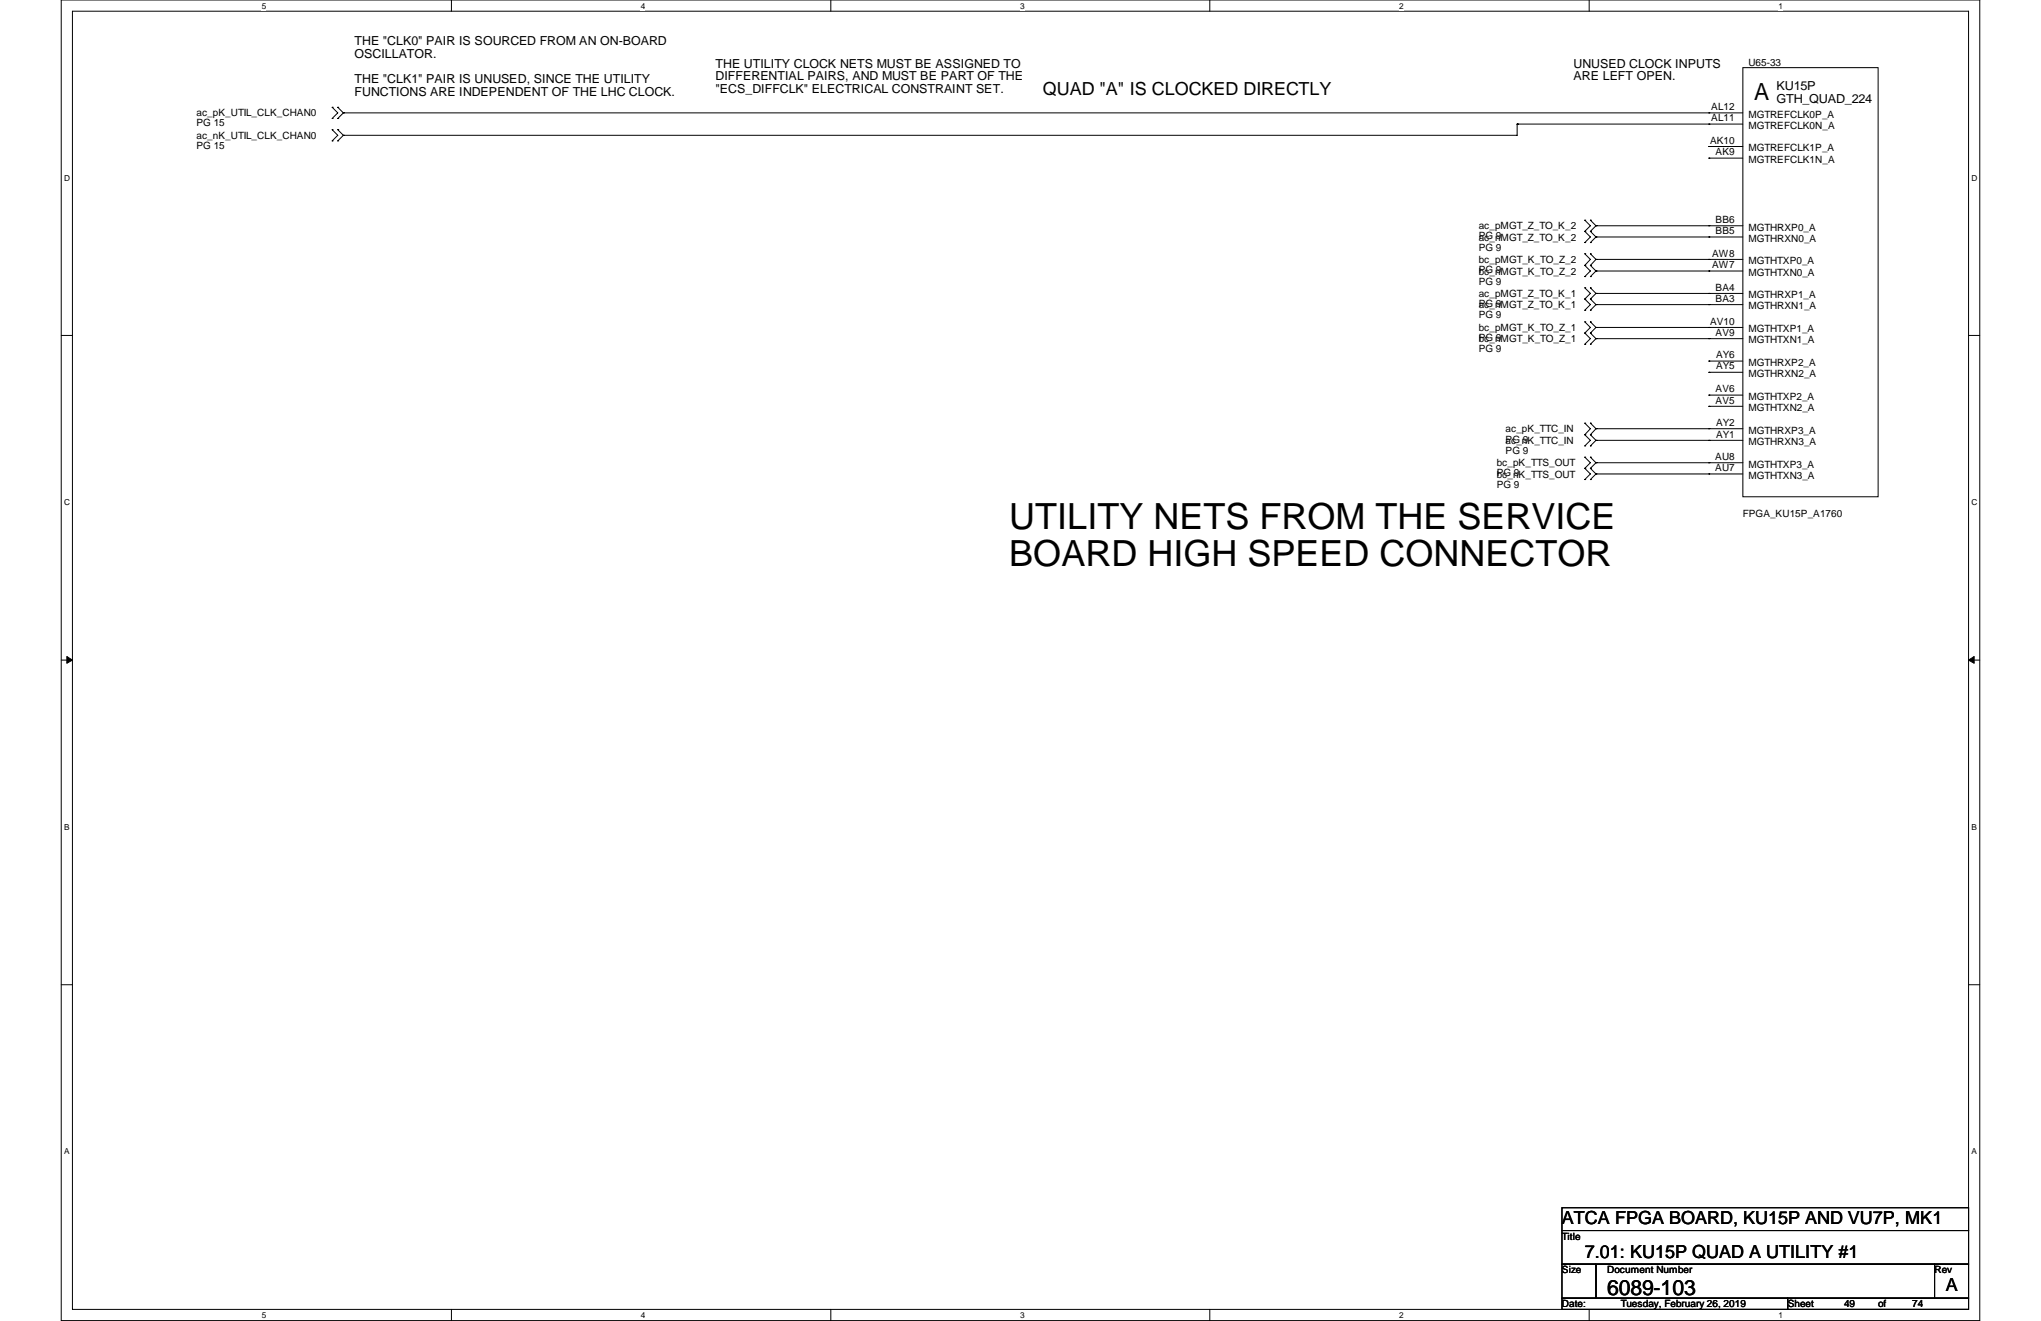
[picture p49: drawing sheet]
<svg xmlns="http://www.w3.org/2000/svg" width="432mm" height="279mm" viewBox="0 0 432 279" stroke-linecap="round" stroke-linejoin="round" font-family="sans-serif">
<defs><g id="words">
<g font-size="7.6">
<text x="213.5" y="111.8">UTILITY NETS FROM THE SERVICE</text>
<text x="213.5" y="119.7">BOARD HIGH SPEED CONNECTOR</text>
</g>
<text font-size="5" x="371.1" y="21.2">A</text>
<text font-size="4.5" x="340" y="273.8">6089-103</text>
<g font-size="3.8">
<text x="220.6" y="20.1">QUAD &quot;A&quot; IS CLOCKED DIRECTLY</text>
<text x="330.5" y="258.8">ATCA FPGA BOARD, KU15P AND VU7P, MK1</text>
<text x="335.3" y="266">7.01: KU15P QUAD A UTILITY #1</text>
<text x="411.6" y="273.1">A</text>
</g>
<g font-size="2.6">
<text x="75" y="9.5">THE &quot;CLK0&quot; PAIR IS SOURCED FROM AN ON-BOARD</text>
<text x="75" y="12.2">OSCILLATOR.</text>
<text x="75" y="17.6">THE &quot;CLK1&quot; PAIR IS UNUSED, SINCE THE UTILITY</text>
<text x="151.4" y="14.3">THE UTILITY CLOCK NETS MUST BE ASSIGNED TO</text>
<text x="151.4" y="17">DIFFERENTIAL PAIRS, AND MUST BE PART OF THE</text>
<text x="332.9" y="14.3">UNUSED CLOCK INPUTS</text>
<text x="332.9" y="17">ARE LEFT OPEN.</text>
<text x="75" y="20.3">FUNCTIONS ARE INDEPENDENT OF THE LHC CLOCK.</text>
<text x="151.4" y="19.7">&quot;ECS_DIFFCLK&quot; ELECTRICAL CONSTRAINT SET.</text>
<text x="375.8" y="19.1">KU15P</text>
<text x="375.8" y="21.8">GTH_QUAD_224</text>
</g>
<g font-size="2.1">
<text x="369.9" y="13.9">U65-33</text>
<text x="362" y="23.3">AL12</text>
<text x="41.6" y="24.6">ac_pK_UTIL_CLK_CHAN0</text>
<text x="41.6" y="26.8">PG 15</text>
<text x="41.6" y="29.4">ac_nK_UTIL_CLK_CHAN0</text>
<text x="362" y="25.7">AL11</text>
<text x="369.9" y="27.3">MGTREFCLK0N_A</text>
<text x="369.9" y="24.9">MGTREFCLK0P_A</text>
<text x="41.6" y="31.5">PG 15</text>
<text x="361.8" y="30.4">AK10</text>
<text x="363" y="32.9">AK9</text>
<text x="369.9" y="34.5">MGTREFCLK1N_A</text>
<text x="369.9" y="32">MGTREFCLK1P_A</text>
<text x="363" y="47.2">BB6</text>
<text x="312.8" y="48.5">ac_pMGT_Z_TO_K_2</text>
<text x="312.8" y="50.6">PG 9</text>
<text x="312.8" y="50.9">ac_nMGT_Z_TO_K_2</text>
<text x="312.8" y="53">PG 9</text>
<text x="363" y="49.5">BB5</text>
<text x="369.9" y="51.1">MGTHRXN0_A</text>
<text x="369.9" y="48.8">MGTHRXP0_A</text>
<text x="312.8" y="55.6">bc_pMGT_K_TO_Z_2</text>
<text x="312.8" y="57.8">PG 9</text>
<text x="312.8" y="58.1">bc_nMGT_K_TO_Z_2</text>
<text x="362.2" y="56.7">AW7</text>
<text x="362.2" y="54.3">AW8</text>
<text x="369.9" y="58.3">MGTHTXN0_A</text>
<text x="369.9" y="55.9">MGTHTXP0_A</text>
<text x="312.8" y="60.2">PG 9</text>
<text x="312.8" y="62.8">ac_pMGT_Z_TO_K_1</text>
<text x="312.8" y="64.9">PG 9</text>
<text x="312.8" y="65.2">ac_nMGT_Z_TO_K_1</text>
<text x="363" y="63.8">BA3</text>
<text x="363" y="61.5">BA4</text>
<text x="369.9" y="65.4">MGTHRXN1_A</text>
<text x="369.9" y="63.1">MGTHRXP1_A</text>
<text x="312.8" y="67.3">PG 9</text>
<text x="312.8" y="70">bc_pMGT_K_TO_Z_1</text>
<text x="361.8" y="68.7">AV10</text>
<text x="363" y="71">AV9</text>
<text x="369.9" y="70.3">MGTHTXP1_A</text>
<text x="312.8" y="72.1">PG 9</text>
<text x="312.8" y="72.4">bc_nMGT_K_TO_Z_1</text>
<text x="312.8" y="74.5">PG 9</text>
<text x="363.1" y="75.8">AY6</text>
<text x="369.9" y="77.4">MGTHRXP2_A</text>
<text x="369.9" y="72.6">MGTHTXN1_A</text>
<text x="363" y="83">AV6</text>
<text x="363.1" y="78.1">AY5</text>
<text x="369.9" y="79.8">MGTHRXN2_A</text>
<text x="363" y="85.3">AV5</text>
<text x="369.9" y="87">MGTHTXN2_A</text>
<text x="369.9" y="84.6">MGTHTXP2_A</text>
<text x="318.5" y="91.4">ac_pK_TTC_IN</text>
<text x="318.5" y="93.6">PG 9</text>
<text x="318.5" y="93.9">ac_nK_TTC_IN</text>
<text x="363.1" y="92.5">AY1</text>
<text x="363.1" y="90.1">AY2</text>
<text x="369.9" y="94.1">MGTHRXN3_A</text>
<text x="369.9" y="91.7">MGTHRXP3_A</text>
<text x="316.7" y="98.6">bc_pK_TTS_OUT</text>
<text x="316.7" y="100.8">PG 9</text>
<text x="316.7" y="101">bc_nK_TTS_OUT</text>
<text x="318.5" y="96">PG 9</text>
<text x="362.9" y="99.7">AU7</text>
<text x="362.9" y="97.3">AU8</text>
<text x="369.9" y="101.3">MGTHTXN3_A</text>
<text x="369.9" y="98.9">MGTHTXP3_A</text>
<text x="316.7" y="103.1">PG 9</text>
<text x="368.7" y="109.4">FPGA_KU15P_A1760</text>
<text x="330.5" y="262.2">Title</text>
<text x="330.5" y="269.3">Size</text>
<text x="340" y="269.3">Document Number</text>
<text x="409.3" y="269.3">Rev</text>
<text x="330.5" y="276.5">Date:</text>
<text x="342.9" y="276.5">Tuesday, February 26, 2019</text>
<text x="378.2" y="276.5">Sheet</text>
<text x="390.1" y="276.5">49</text>
<text x="397.3" y="276.5">of</text>
<text x="404.5" y="276.5">74</text>
</g>
<g font-size="1.7">
<text x="55.4" y="1.9">5</text>
<text x="135.6" y="1.9">4</text>
<text x="215.8" y="1.9">3</text>
<text x="296" y="1.9">2</text>
<text x="376.3" y="1.9">1</text>
<text x="13.5" y="38.3">D</text>
<text x="417.1" y="38.3">D</text>
<text x="13.5" y="106.8">C</text>
<text x="417.1" y="106.8">C</text>
<text x="13.5" y="175.5">B</text>
<text x="417.1" y="175.5">B</text>
<text x="13.5" y="244.2">A</text>
<text x="417.1" y="244.2">A</text>
<text x="55.4" y="278.8">5</text>
<text x="135.6" y="278.8">4</text>
<text x="215.8" y="278.8">3</text>
<text x="296" y="278.8">2</text>
<text x="376.3" y="278.8">1</text>
</g>
</g></defs>
<path d="M13 0h405.8v279.3h-405.8zM15.3 2.4h401.2v274.5h-401.2z" fill="none" stroke="#000" stroke-width=".21"/>
<g fill="#fff">
<path d="M55.4 .3h.9v1.9h-.9z"/>
<path d="M55.4 277.2h.9v1.9h-.9z"/>
</g>
<path d="M95.5 0v2.4M95.5 276.9v2.4" fill="none" stroke="#000" stroke-width=".21"/>
<g fill="#fff">
<path d="M135.6 .3h.9v1.9h-.9z"/>
<path d="M135.6 277.2h.9v1.9h-.9z"/>
</g>
<path d="M175.8 0v2.4M175.8 276.9v2.4" fill="none" stroke="#000" stroke-width=".21"/>
<g fill="#fff">
<path d="M215.8 .3h.9v1.9h-.9z"/>
<path d="M215.8 277.2h.9v1.9h-.9z"/>
</g>
<path d="M255.9 0v2.4M255.9 276.9v2.4" fill="none" stroke="#000" stroke-width=".21"/>
<g fill="#fff">
<path d="M296 .3h.9v1.9h-.9z"/>
<path d="M296 277.2h.9v1.9h-.9z"/>
</g>
<path d="M336.2 0v2.4M336.2 276.9v2.4" fill="none" stroke="#000" stroke-width=".21"/>
<g fill="#fff">
<path d="M376.3 .3h.9v1.9h-.9z"/>
<path d="M376.3 277.2h.9v1.9h-.9z"/>
<path d="M13.5 36.7h1.2v1.9h-1.2z"/>
<path d="M417.1 36.7h1.2v1.9h-1.2z"/>
<path d="M13.5 105.2h1.2v2h-1.2z"/>
<path d="M417.1 105.2h1.2v2h-1.2z"/>
</g>
<path d="M13 71h2.3M416.5 71h2.3" fill="none" stroke="#000" stroke-width=".21"/>
<g fill="#fff">
<path d="M13.5 173.9h1.1v2h-1.1z"/>
<path d="M417.1 173.9h1.1v2h-1.1z"/>
</g>
<path d="M13 139.6h2.3M416.5 139.6h2.3" fill="none" stroke="#000" stroke-width=".21"/>
<path d="M14.1 138.9v1.4l1.2-.7zM416.5 139.6l1.2 .7v-1.4z" fill="#000" stroke="#000" stroke-width=".21"/>
<g fill="#fff">
<path d="M13.5 242.6h1.1v1.9h-1.1z"/>
<path d="M417.1 242.6h1.1v1.9h-1.1z"/>
</g>
<g fill="none" stroke="#000" stroke-width=".21">
<path d="M368.7 14.3h28.6v90.8h-28.6zM70.3 25.1h.1M70.3 22.7h.1M70.3 29.8h.1M70.3 27.4h.1M70.3 22.7l1.2 1.2-1.2 1.2M70.3 27.4l1.2 1.2-1.2 1.2M71.5 22.7h.1M71.5 25.1h.1M71.5 27.4h.1M71.5 29.8h.1M71.5 22.7l1.1 1.2"/>
<path d="M71.5 27.4l1.1 1.2M72.6 23.9l-1.1 1.2M72.6 28.6l-1.1 1.2M72.6 23.9h.1M72.6 28.6h.1M72.6 23.9h296.1M321 26.2h.1M321 26.2h47.7M321 26.2v2.4h-248.4M361.5 26.2h.1M361.5 23.9h.1M361.5 33.4h.1"/>
<path d="M361.5 31h.1M361.5 33.4h7.2M361.5 31h7.2M335.3 48.9h.1M335.3 46.6h.1M335.3 51.3h.1M335.3 56.1h.1M335.3 53.7h.1M335.3 58.5h.1M335.3 46.6l1.2 1.2-1.2 1.1M335.3 48.9l1.2 1.2-1.2 1.2M335.3 53.7l1.2 1.2-1.2 1.2"/>
<path d="M335.3 56.1l1.2 1.2-1.2 1.2M336.5 46.6h.1M336.5 48.9h.1M336.5 51.3h.1M336.5 53.7h.1M336.5 56.1h.1M336.5 58.5h.1M336.5 46.6l1.2 1.2M336.5 48.9l1.2 1.2M336.5 53.7l1.2 1.2M336.5 56.1l1.2 1.2M337.7 47.8l-1.2 1.1"/>
<path d="M337.7 50.1l-1.2 1.2M337.7 54.9l-1.2 1.2M337.7 57.3l-1.2 1.2M337.7 47.8h.1M337.7 50.1h.1M337.7 54.9h.1M337.7 57.3h.1M337.7 50.1h31M337.7 54.9h31M361.5 50.1h.1M361.5 47.8h.1M361.5 57.3h.1"/>
<path d="M361.5 54.9h.1M368.7 47.8h-31M368.7 57.3h-31M335.3 63.2h.1M335.3 60.9h.1M335.3 65.6h.1M335.3 70.4h.1M335.3 68.1h.1M335.3 72.8h.1M335.3 60.9l1.2 1.2-1.2 1.1M335.3 63.2l1.2 1.2-1.2 1.2M335.3 68.1l1.2 1.2-1.2 1.1"/>
<path d="M335.3 70.4l1.2 1.2-1.2 1.2M336.5 60.9h.1M336.5 63.2h.1M336.5 65.6h.1M336.5 68.1h.1M336.5 70.4h.1M336.5 72.8h.1M336.5 60.9l1.2 1.2M336.5 63.2l1.2 1.2M336.5 68.1l1.2 1.2M336.5 70.4l1.2 1.2M337.7 62.1l-1.2 1.1"/>
<path d="M337.7 64.4l-1.2 1.2M337.7 69.3l-1.2 1.1M337.7 71.6l-1.2 1.2M337.7 62.1h.1M337.7 64.4h.1M337.7 69.3h.1M337.7 71.6h.1M337.7 64.4h31M337.7 69.3h31M361.5 64.4h.1M361.5 78.7h.1M361.5 62.1h.1"/>
<path d="M361.5 76.4h.1M361.5 71.6h.1M361.5 69.3h.1M361.5 78.7h7.2M361.5 76.4h7.2M368.7 62.1h-31M368.7 71.6h-31M335.3 91.9h.1M335.3 89.5h.1M335.3 94.3h.1M335.3 99.1h.1M335.3 96.7h.1"/>
<path d="M335.3 89.5l1.2 1.2-1.2 1.2M335.3 91.9l1.2 1.2-1.2 1.2M335.3 96.7l1.2 1.2-1.2 1.2M335.3 99.1l1.2 1.1-1.2 1.2M336.5 89.5h.1M336.5 91.9h.1M336.5 94.3h.1M336.5 96.7h.1M336.5 99.1h.1M336.5 89.5l1.2 1.2M336.5 91.9l1.2 1.2M336.5 96.7l1.2 1.2"/>
<path d="M336.5 99.1l1.2 1.1M337.7 90.7l-1.2 1.2M337.7 93.1l-1.2 1.2M337.7 97.9l-1.2 1.2M337.7 90.7h.1M337.7 93.1h.1M337.7 97.9h.1M337.7 97.9h31M361.5 93.1h.1M361.5 90.7h.1M361.5 85.9h.1M361.5 83.6h.1"/>
<path d="M361.5 97.9h.1M361.5 85.9h7.2M361.5 83.6h7.2M368.7 93.1h-31M368.7 90.7h-31M335.3 101.4h.1M336.5 101.4h.1M337.7 100.2l-1.2 1.2M337.7 100.2h.1M337.7 100.2h31M361.5 100.2h.1M13 208.3h2.3"/>
<path d="M416.5 208.3h2.3M330.5 255.4h86v4.9h-86zM330.5 260.3h86v7.1h-86zM330.5 267.4h7.2v7.2h-7.2zM330.5 274.6h47.7v2.3h-47.7zM337.7 267.4h71.6v7.2h-71.6zM378.2 274.6h38.3v2.3h-38.3zM409.3 267.4h7.2v7.2h-7.2z"/>
</g>
<use href="#words"/>
</svg>
